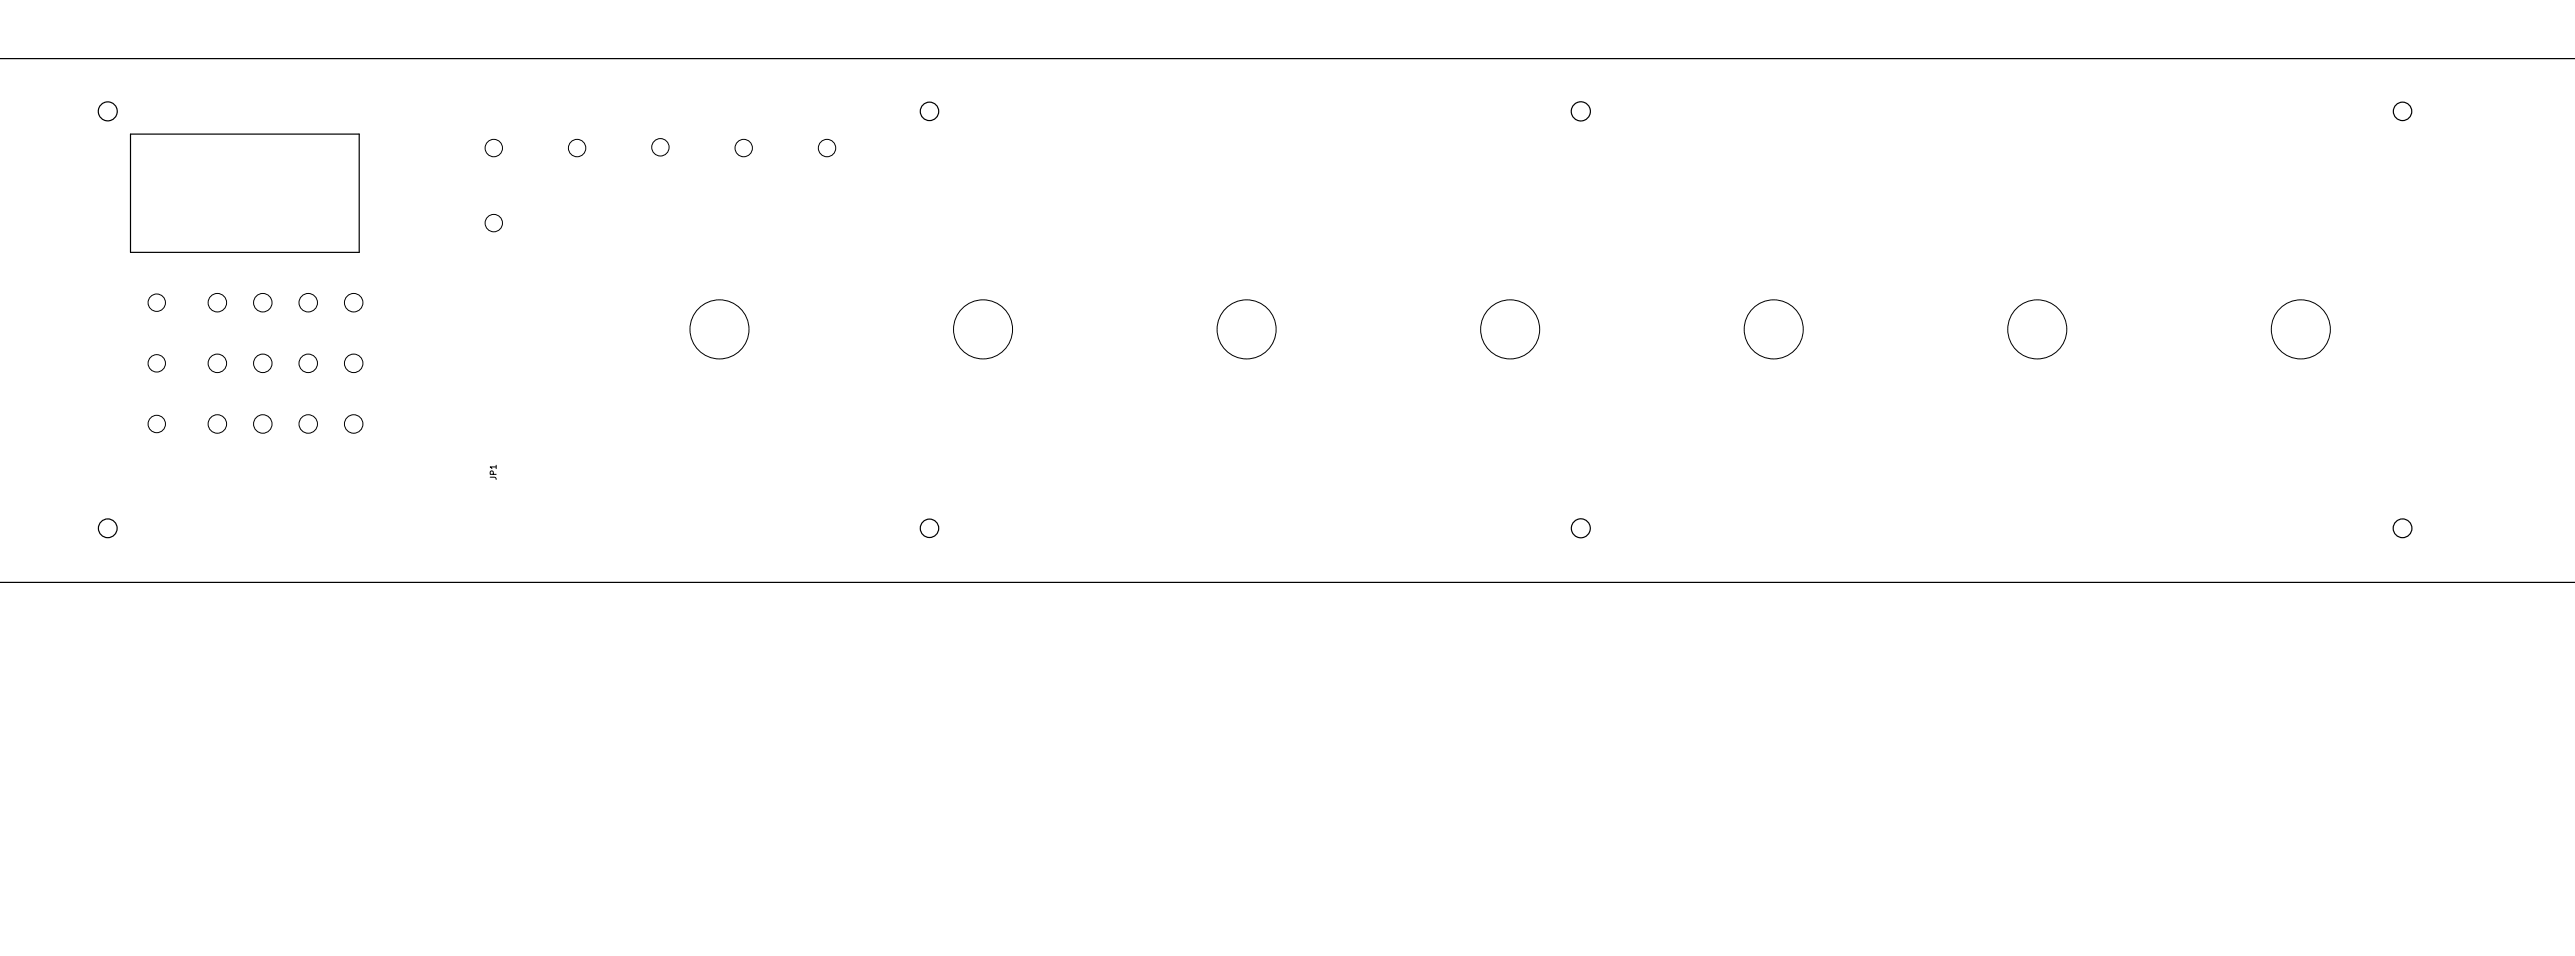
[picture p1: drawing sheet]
<svg xmlns="http://www.w3.org/2000/svg" width="432mm" height="160mm" viewBox="0 0 432 160" stroke-linecap="round" stroke-linejoin="round" font-family="sans-serif">
<defs><g id="words">
<text font-size="1.4" x="83.2" y="80.3" transform="rotate(-90 83.2 80.3)">JP1</text>
</g></defs>
<g fill="none" stroke="#000" stroke-width=".2">
<path d="M-.1 9.8h431.9M21.9 22.5h38.3v19.8h-38.3zM-.1 97.6h431.9"/>
<circle cx="18.1" cy="18.7" r="1.59"/>
<circle cx="155.9" cy="18.7" r="1.55"/>
<circle cx="265.1" cy="18.7" r="1.61"/>
<circle cx="402.9" cy="18.7" r="1.54"/>
<circle cx="18.1" cy="88.5" r="1.57"/>
<circle cx="155.9" cy="88.5" r="1.55"/>
<circle cx="265.1" cy="88.5" r="1.59"/>
<circle cx="402.9" cy="88.5" r="1.57"/>
</g>
<g fill="none" stroke="#000" stroke-width=".17">
<circle cx="82.8" cy="37.4" r="1.46"/>
<circle cx="82.8" cy="24.8" r="1.46"/>
<circle cx="96.8" cy="24.8" r="1.46"/>
<circle cx="110.7" cy="24.7" r="1.46"/>
<circle cx="124.7" cy="24.8" r="1.46"/>
<circle cx="138.7" cy="24.8" r="1.46"/>
<circle cx="26.3" cy="50.7" r="1.46"/>
<circle cx="36.4" cy="50.7" r="1.55"/>
<circle cx="44.1" cy="50.7" r="1.55"/>
<circle cx="51.7" cy="50.7" r="1.55"/>
<circle cx="59.3" cy="50.7" r="1.55"/>
<circle cx="120.6" cy="55.2" r="4.9"/>
<circle cx="164.8" cy="55.2" r="4.9"/>
<circle cx="209" cy="55.2" r="4.9"/>
<circle cx="253.2" cy="55.2" r="4.9"/>
<circle cx="297.4" cy="55.2" r="4.9"/>
<circle cx="341.6" cy="55.2" r="4.9"/>
<circle cx="385.8" cy="55.2" r="4.9"/>
<circle cx="26.3" cy="60.9" r="1.46"/>
<circle cx="26.3" cy="71" r="1.46"/>
<circle cx="36.4" cy="71" r="1.55"/>
<circle cx="36.4" cy="60.9" r="1.55"/>
<circle cx="44.1" cy="60.9" r="1.55"/>
<circle cx="44.1" cy="71" r="1.55"/>
<circle cx="51.7" cy="60.9" r="1.55"/>
<circle cx="51.7" cy="71" r="1.55"/>
<circle cx="59.3" cy="60.9" r="1.55"/>
<circle cx="59.3" cy="71" r="1.55"/>
</g>
<use href="#words"/>
</svg>
